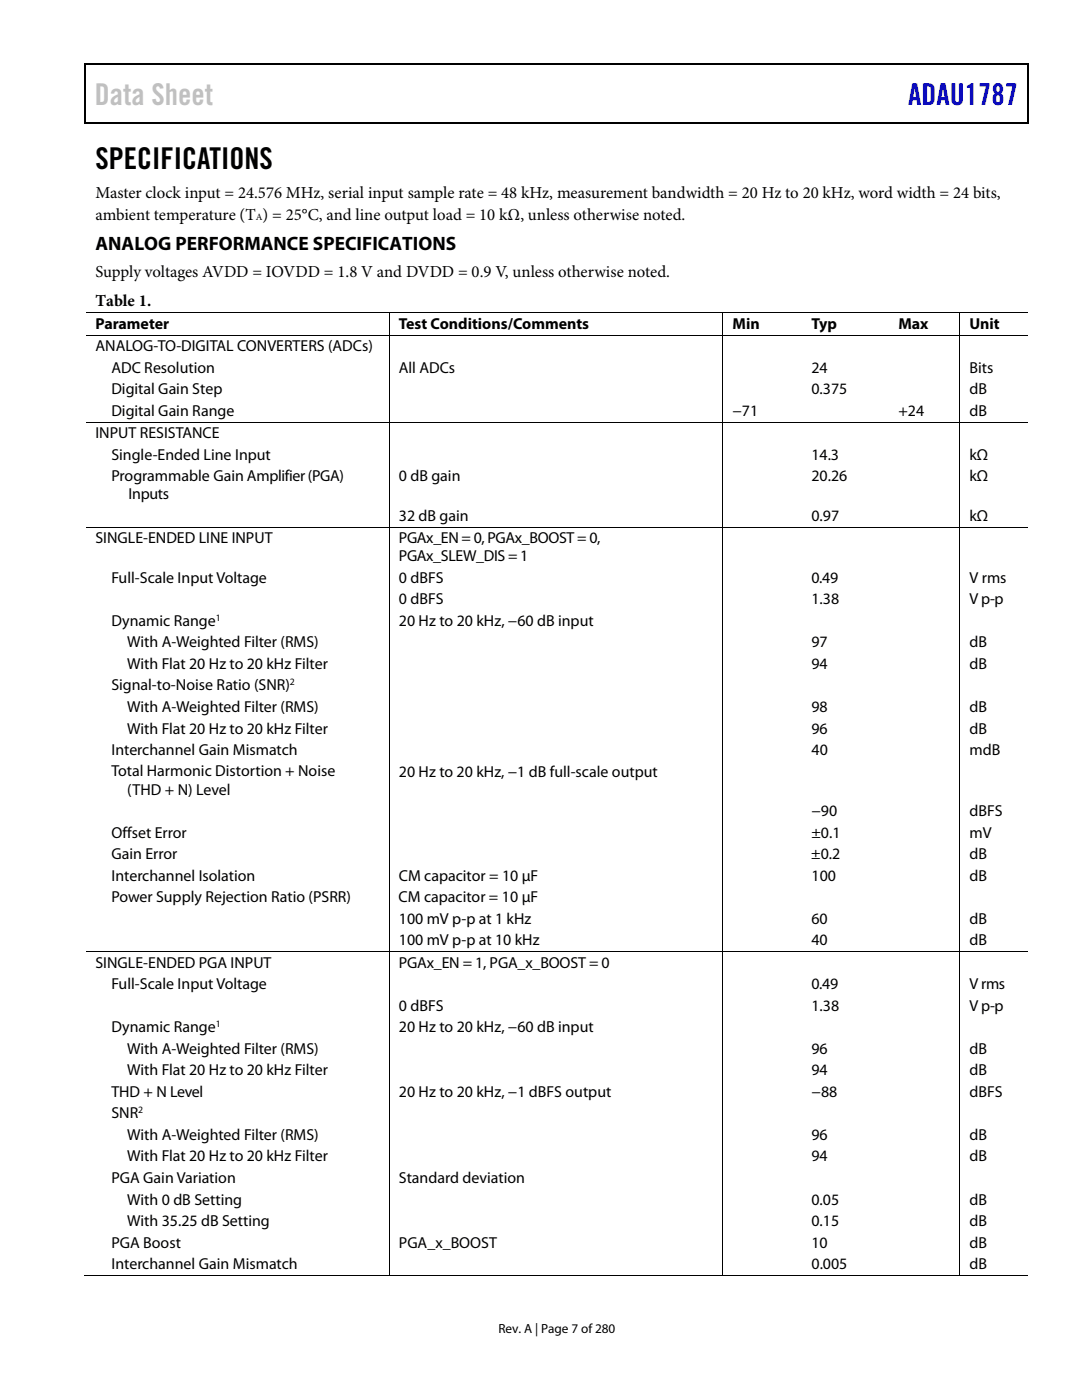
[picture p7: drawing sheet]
<svg xmlns="http://www.w3.org/2000/svg" width="216mm" height="279mm" viewBox="0 0 216 279" stroke-linecap="round" stroke-linejoin="round" font-family="sans-serif">
<defs><g id="words">
<text font-size="6" fill="#c0c0c0" x="18.9" y="21">Data Sheet</text>
<text font-size="6" fill="#00f" x="181.2" y="21">ADAU1787</text>
<text font-size="6" x="19" y="33.6">SPECIFICATIONS</text>
<text font-size="3.9" x="19" y="49.9">ANALOG PERFORMANCE SPECIFICATIONS</text>
<g font-size="3.3">
<text x="19" y="39.5">Master clock input = 24.576 MHz, serial input sample rate = 48 kHz, measurement bandwidth = 20 Hz to 20 kHz, word width = 24 bits,</text>
<text x="19" y="43.8">ambient temperature (T ) = 25°C, and line output load = 10 kΩ, unless otherwise noted.</text>
<text x="19" y="55.4">Supply voltages AVDD = IOVDD = 1.8 V and DVDD = 0.9 V, unless otherwise noted.</text>
<text x="19" y="61">Table 1.</text>
</g>
<g font-size="3.2">
<text x="19" y="65.6">Parameter</text>
<text x="79.6" y="65.6">Test Conditions/Comments</text>
<text x="146.2" y="65.6">Min</text>
<text x="161.9" y="65.6">Typ</text>
<text x="179.3" y="65.6">Max</text>
<text x="193.4" y="65.6">Unit</text>
<text x="19" y="70.1">ANALOG-TO-DIGITAL CONVERTERS (ADCs)</text>
<text x="22.2" y="74.4">ADC Resolution</text>
<text x="79.6" y="74.4">All ADCs</text>
<text x="161.9" y="74.4">24</text>
<text x="193.4" y="74.4">Bits</text>
<text x="22.2" y="78.7">Digital Gain Step</text>
<text x="22.2" y="83">Digital Gain Range</text>
<text x="146.1" y="83">−71</text>
<text x="161.9" y="78.7">0.375</text>
<text x="179.3" y="83">+24</text>
<text x="193.4" y="83">dB</text>
<text x="193.5" y="78.7">dB</text>
<text x="19" y="87.5">INPUT RESISTANCE</text>
<text x="22.2" y="91.8">Single-Ended Line Input</text>
<text x="161.9" y="91.8">14.3</text>
<text x="193.4" y="91.8">kΩ</text>
<text x="22.2" y="96.1">Programmable Gain Amplifier (PGA)</text>
<text x="25.7" y="99.7">Inputs</text>
<text x="79.6" y="96.1">0 dB gain</text>
<text x="161.9" y="96.1">20.26</text>
<text x="193.4" y="96.1">kΩ</text>
<text x="79.6" y="103.9">32 dB gain</text>
<text x="161.9" y="103.9">0.97</text>
<text x="193.4" y="103.9">kΩ</text>
<text x="19" y="108.4">SINGLE-ENDED LINE INPUT</text>
<text x="79.6" y="108.4">PGAx_EN = 0, PGAx_BOOST = 0,</text>
<text x="79.6" y="112">PGAx_SLEW_DIS = 1</text>
<text x="22.2" y="116.3">Full-Scale Input Voltage</text>
<text x="79.6" y="116.3">0 dBFS</text>
<text x="161.9" y="116.3">0.49</text>
<text x="193.5" y="116.3">V rms</text>
<text x="22.2" y="124.9">Dynamic Range</text>
<text x="79.6" y="120.6">0 dBFS</text>
<text x="79.6" y="124.9">20 Hz to 20 kHz, −60 dB input</text>
<text x="161.9" y="120.6">1.38</text>
<text x="193.4" y="120.6">V p-p</text>
<text x="25.4" y="129.2">With A-Weighted Filter (RMS)</text>
<text x="161.9" y="129.2">97</text>
<text x="193.4" y="129.2">dB</text>
<text x="22.2" y="137.8">Signal-to-Noise Ratio (SNR)</text>
<text x="25.4" y="133.5">With Flat 20 Hz to 20 kHz Filter</text>
<text x="161.9" y="133.5">94</text>
<text x="193.5" y="133.5">dB</text>
<text x="25.4" y="142.1">With A-Weighted Filter (RMS)</text>
<text x="161.9" y="142.1">98</text>
<text x="193.4" y="142.1">dB</text>
<text x="25.4" y="146.4">With Flat 20 Hz to 20 kHz Filter</text>
<text x="161.9" y="146.4">96</text>
<text x="193.5" y="146.4">dB</text>
<text x="22.2" y="150.7">Interchannel Gain Mismatch</text>
<text x="22.2" y="155">Total Harmonic Distortion + Noise</text>
<text x="79.6" y="155">20 Hz to 20 kHz, −1 dB full-scale output</text>
<text x="161.9" y="150.7">40</text>
<text x="193.5" y="150.7">mdB</text>
<text x="25.4" y="158.6">(THD + N) Level</text>
<text x="22.2" y="167.2">Offset Error</text>
<text x="161.9" y="162.9">−90</text>
<text x="161.9" y="167.2">±0.1</text>
<text x="193.4" y="162.9">dBFS</text>
<text x="193.5" y="167.2">mV</text>
<text x="22.2" y="171.5">Gain Error</text>
<text x="161.9" y="171.5">±0.2</text>
<text x="193.4" y="171.5">dB</text>
<text x="22.2" y="175.8">Interchannel Isolation</text>
<text x="79.6" y="175.8">CM capacitor = 10 μF</text>
<text x="161.9" y="175.8">100</text>
<text x="193.5" y="175.8">dB</text>
<text x="22.2" y="180.1">Power Supply Rejection Ratio (PSRR)</text>
<text x="79.5" y="180.1">CM capacitor = 10 μF</text>
<text x="79.6" y="184.4">100 mV p-p at 1 kHz</text>
<text x="161.9" y="184.4">60</text>
<text x="193.4" y="184.4">dB</text>
<text x="79.6" y="188.7">100 mV p-p at 10 kHz</text>
<text x="161.9" y="188.7">40</text>
<text x="193.4" y="188.7">dB</text>
<text x="19" y="193.1">SINGLE-ENDED PGA INPUT</text>
<text x="22.2" y="197.4">Full-Scale Input Voltage</text>
<text x="79.6" y="193.1">PGAx_EN = 1, PGA_x_BOOST = 0</text>
<text x="161.9" y="197.4">0.49</text>
<text x="193.4" y="197.4">V rms</text>
<text x="79.6" y="201.7">0 dBFS</text>
<text x="161.9" y="201.7">1.38</text>
<text x="193.4" y="201.7">V p-p</text>
<text x="22.2" y="206">Dynamic Range</text>
<text x="79.6" y="206">20 Hz to 20 kHz, −60 dB input</text>
<text x="25.4" y="210.3">With A-Weighted Filter (RMS)</text>
<text x="25.4" y="214.6">With Flat 20 Hz to 20 kHz Filter</text>
<text x="161.9" y="210.3">96</text>
<text x="161.9" y="214.6">94</text>
<text x="193.4" y="210.3">dB</text>
<text x="193.5" y="214.6">dB</text>
<text x="22.2" y="218.9">THD + N Level</text>
<text x="79.6" y="218.9">20 Hz to 20 kHz, −1 dBFS output</text>
<text x="161.9" y="218.9">−88</text>
<text x="193.5" y="218.9">dBFS</text>
<text x="22.2" y="223.2">SNR</text>
<text x="25.4" y="227.5">With A-Weighted Filter (RMS)</text>
<text x="161.9" y="227.5">96</text>
<text x="193.4" y="227.5">dB</text>
<text x="25.4" y="231.8">With Flat 20 Hz to 20 kHz Filter</text>
<text x="161.9" y="231.8">94</text>
<text x="193.5" y="231.8">dB</text>
<text x="22.2" y="236.1">PGA Gain Variation</text>
<text x="79.6" y="236.1">Standard deviation</text>
<text x="25.4" y="240.4">With 0 dB Setting</text>
<text x="25.4" y="244.7">With 35.25 dB Setting</text>
<text x="161.9" y="240.4">0.05</text>
<text x="161.9" y="244.7">0.15</text>
<text x="193.4" y="240.4">dB</text>
<text x="193.5" y="244.7">dB</text>
<text x="22.2" y="249">PGA Boost</text>
<text x="79.6" y="249">PGA_x_BOOST</text>
<text x="161.9" y="249">10</text>
<text x="193.5" y="249">dB</text>
<text x="22.2" y="253.3">Interchannel Gain Mismatch</text>
<text x="161.9" y="253.3">0.005</text>
<text x="193.5" y="253.3">dB</text>
</g>
<text font-size="2.6" x="99.5" y="266">Rev. A | Page 7 of 280</text>
<g font-size="1.9">
<text x="51.1" y="44">A</text>
<text x="43.1" y="123.8">1</text>
<text x="57.8" y="136.7">2</text>
<text x="43.1" y="205">1</text>
<text x="27.6" y="222.1">2</text>
</g>
</g></defs>
<path d="M16.9 12.7h.2v1h-.2zM205.1 12.7h.2v1h-.2zM205.1 12.7h.2v.3h-.2zM82.3 24.4h.2v.3h-.2zM205.1 24.4h.2v.3h-.2z" fill="#000"/>
<path d="M16.9 12.8h188.2M17 13.7v11M205.2 13.7v11M205.1 24.5h-188.2" fill="none" stroke="#000" stroke-width=".25"/>
<g fill="none" stroke="#000" stroke-width=".2">
<path d="M17.1 62.4h188M17.1 66.9h188M77.7 62.4v4.4M77.7 67v17.1M144.3 62.4v4.4M144.3 67v17.1M191.5 62.4v4.4M191.5 67v17.1M17.1 84.2h188M77.7 84.3v20.8M144.3 84.3v20.8M191.5 84.3v20.8"/>
<path d="M17.1 105.2h188M77.7 105.3v84.5M144.3 105.3v84.5M191.5 105.3v84.5M17.1 189.9h188M77.7 190v64.6M144.3 190v64.6M191.5 190v64.6M16.9 254.5h60.7M77.8 254.5h66.4M144.3 254.5h47.2M191.6 254.5h13.5"/>
</g>
<use href="#words"/>
</svg>
